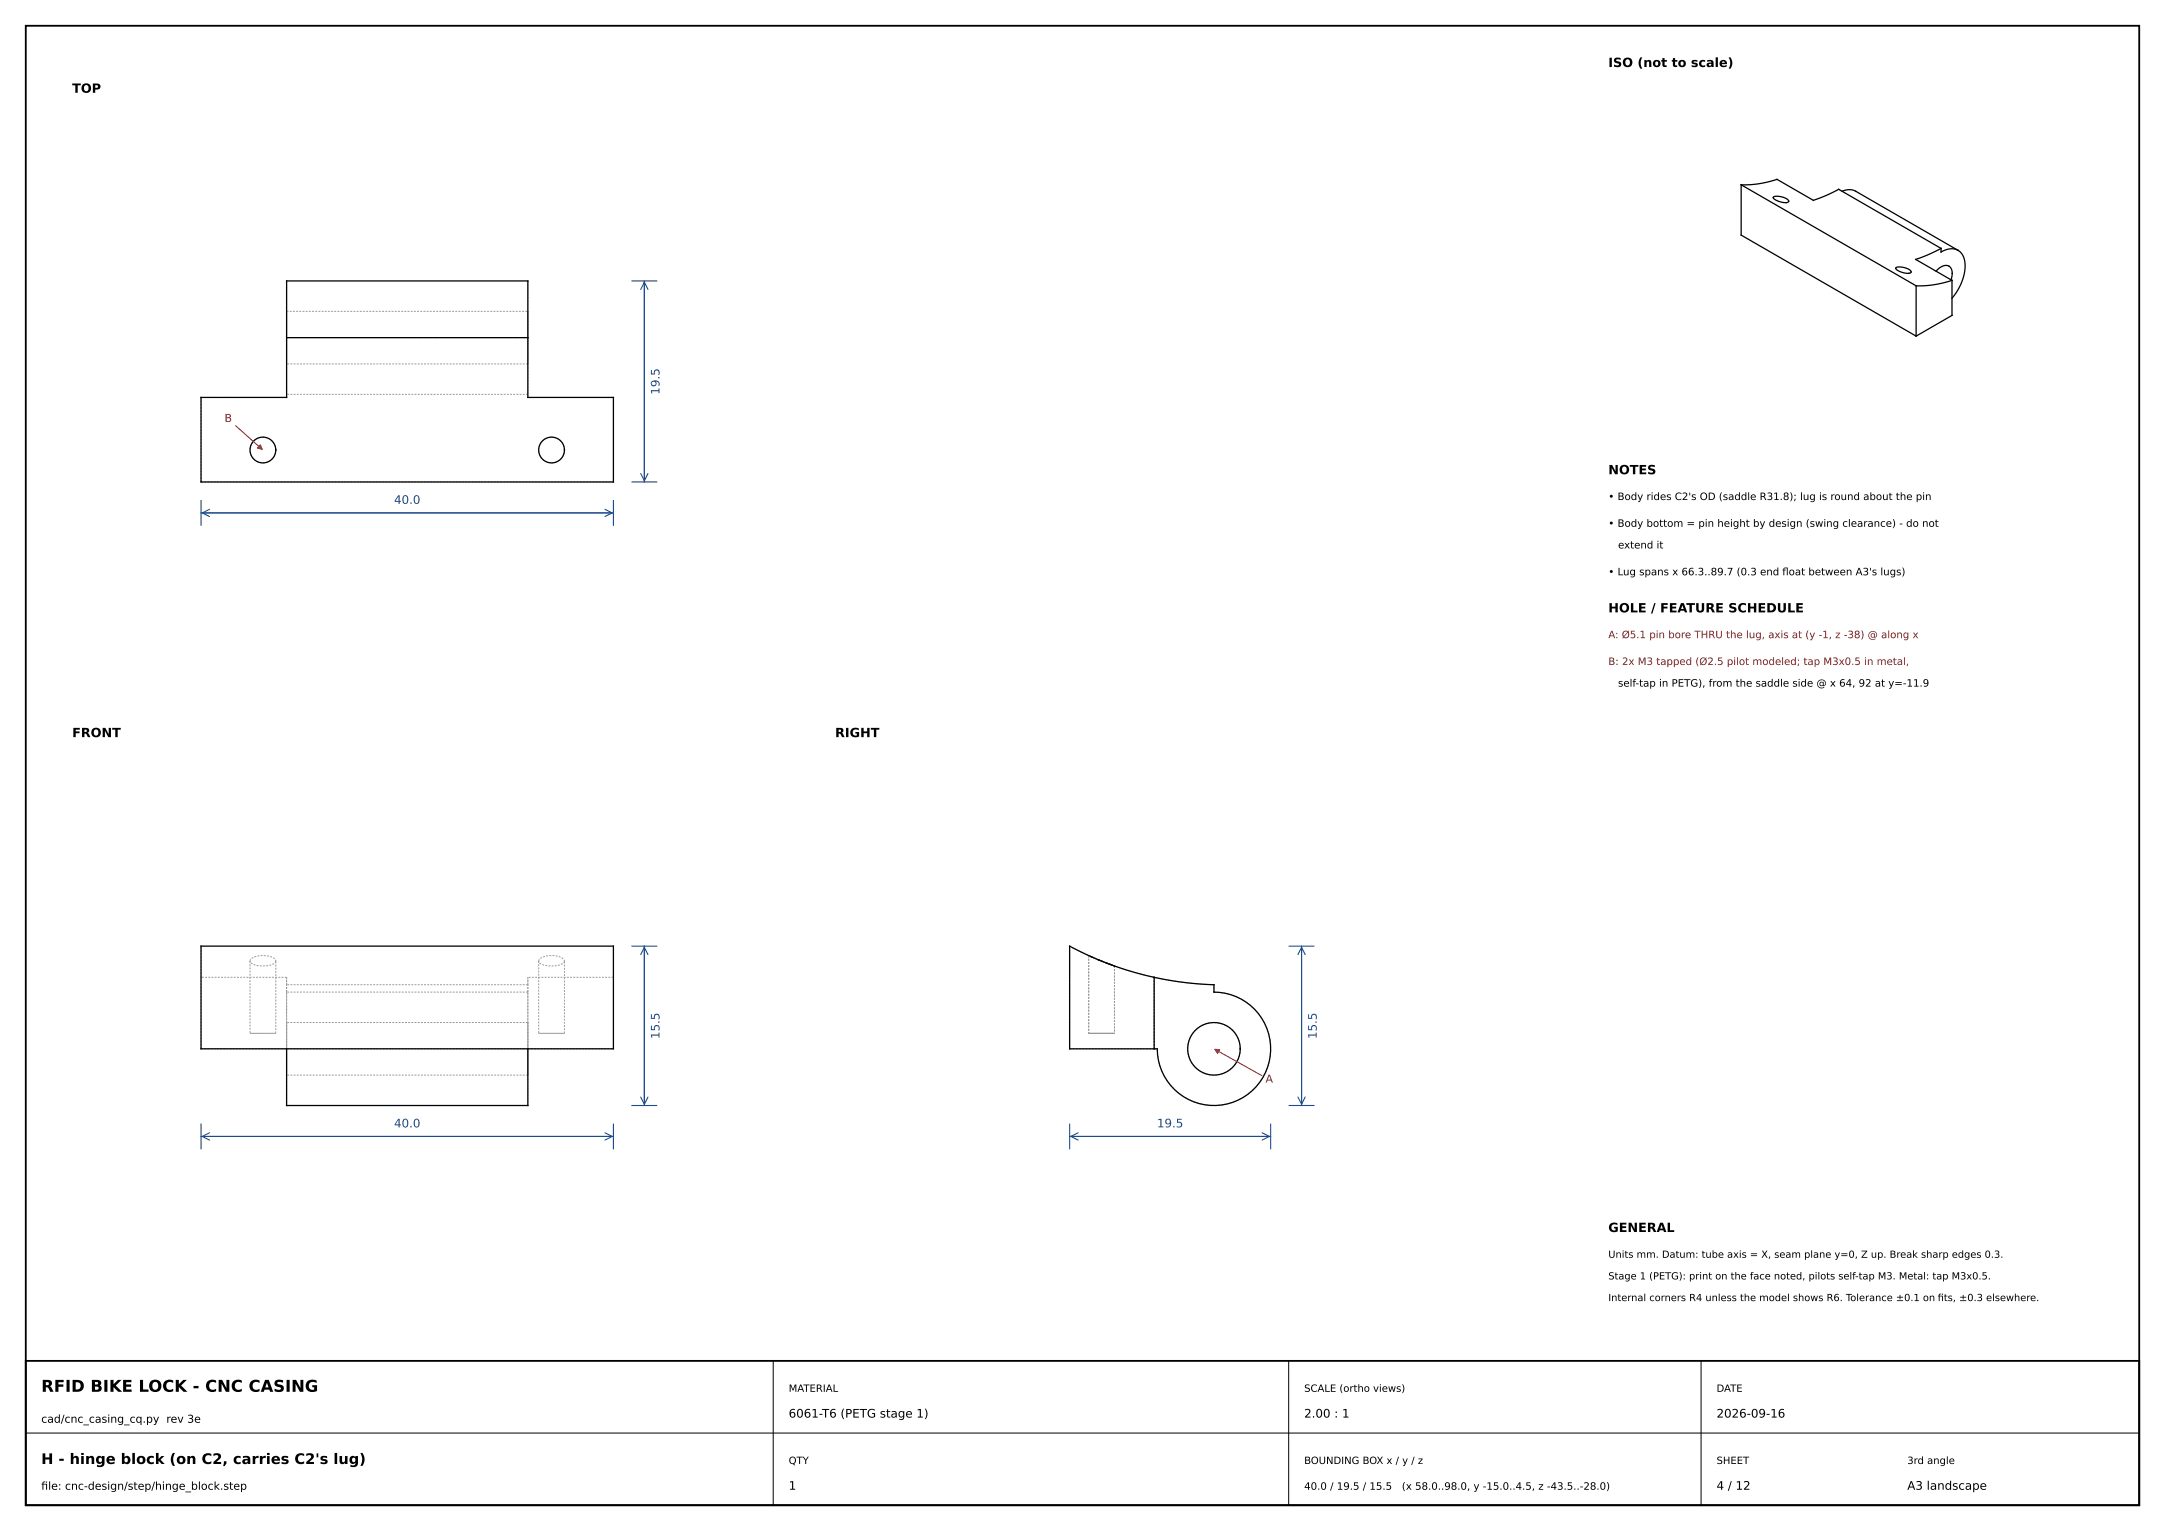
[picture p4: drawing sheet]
<svg xmlns="http://www.w3.org/2000/svg" width="420mm" height="297mm" viewBox="0 0 420 297" stroke-linecap="round" stroke-linejoin="round" font-family="sans-serif">
<defs><g id="words">
<text font-size="3.2" x="8" y="270">RFID BIKE LOCK - CNC CASING</text>
<text font-size="2.8" x="8" y="284">H - hinge block (on C2, carries C2's lug)</text>
<g font-size="2.5">
<text x="14" y="18">TOP</text>
<text x="312" y="13">ISO (not to scale)</text>
<text x="312" y="92">NOTES</text>
<text x="312" y="118.8">HOLE / FEATURE SCHEDULE</text>
<text x="14" y="143">FRONT</text>
<text x="162" y="143">RIGHT</text>
<text x="312" y="239">GENERAL</text>
</g>
<g font-size="2.3" fill="#1a4d8f">
<text x="127.9" y="76.6" transform="rotate(-90 127.9 76.6)">19.5</text>
<text x="76.4" y="97.7">40.0</text>
<text x="127.9" y="201.6" transform="rotate(-90 127.9 201.6)">15.5</text>
<text x="255.4" y="201.6" transform="rotate(-90 255.4 201.6)">15.5</text>
<text x="76.4" y="218.7">40.0</text>
<text x="224.4" y="218.7">19.5</text>
</g>
<g font-size="2.3">
<text x="153" y="275">6061-T6 (PETG stage 1)</text>
<text x="253" y="275">2.00 : 1</text>
<text x="333" y="275">2026-09-16</text>
<text x="153" y="289">1</text>
<text x="333" y="289">4 / 12</text>
<text x="370" y="289">A3 landscape</text>
</g>
<g font-size="2.1" fill="#8a1a1a">
<text x="43.6" y="81.8">B</text>
<text x="245.5" y="210">A</text>
</g>
<g font-size="2.1">
<text x="8" y="276">cad/cnc_casing_cq.py rev 3e</text>
<text x="8" y="289">fle: cnc-design/step/hinge_block.step</text>
<text x="8" y="289">i</text>
</g>
<g font-size="2">
<text x="312" y="97">• Body rides C2's OD (saddle R31.8); lug is round about the pin</text>
<text x="312" y="102.2">• Body bottom = pin height by design (swing clearance) - do not</text>
<text x="313.9" y="106.4">extend it</text>
<text x="312" y="111.6">• Lug spans x 66.3..89.7 (0.3 end foat between A3's lugs)</text>
<text x="345.8" y="111.6">l</text>
<text x="313.9" y="133.2">self-tap in PETG), from the saddle side @ x 64, 92 at y=-11.9</text>
<text x="253" y="289">40.0 / 19.5 / 15.5</text>
<text x="271.9" y="289">(x 58.0..98.0, y -15.0..4.5, z -43.5..-28.0)</text>
</g>
<g font-size="2" fill="#8a1a1a">
<text x="312" y="123.8">A: Ø5.1 pin bore THRU the lug, axis at (y -1, z -38) @ along x</text>
<text x="312" y="129">B: 2x M3 tapped (Ø2.5 pilot modeled; tap M3x0.5 in metal,</text>
</g>
<g font-size="1.9">
<text x="312" y="244">Units mm. Datum: tube axis = X, seam plane y=0, Z up. Break sharp edges 0.3.</text>
<text x="312" y="248.2">Stage 1 (PETG): print on the face noted, pilots self-tap M3. Metal: tap M3x0.5.</text>
<text x="312" y="252.4">Internal corners R4 unless the model shows R6. Tolerance ±0.1 on fts, ±0.3 elsewhere.</text>
<text x="375.9" y="252.4">i</text>
<text x="153" y="270">MATERIAL</text>
<text x="253" y="270">SCALE (ortho views)</text>
<text x="333" y="270">DATE</text>
<text x="153" y="284">QTY</text>
<text x="253" y="284">BOUNDING BOX x / y / z</text>
<text x="333" y="284">SHEET</text>
<text x="370" y="284">3rd angle</text>
</g>
</g></defs>
<path d="M5 5h410v287h-410zM5 264h410v28h-410z" fill="none" stroke="#000" stroke-width=".35"/>
<g fill="none" stroke="#9a9a9a" stroke-width=".19" stroke-dasharray=".4 .2" stroke-linecap="butt">
<path d="M55.6 54.5v22M39 77.1h16.6M55.6 77.1v-.6M55.6 60.4v10.2M55.6 70.6v-10.2M55.6 60.4h46.8M102.4 76.5h-46.8M102.4 77.1v-.6M102.4 77.1h16.6M102.4 65.5h-46.8M102.4 76.5v-22M102.4 60.4v10.2"/>
<path d="M102.4 70.6v-10.2M102.4 70.6h-46.8M39 93.5v-16.4M39 93.5h80M53.5 87.3a2.5 2.5 0 0 0-3.7-2.2 2.5 2.5 0 0 0-.2 4.2 2.5 2.5 0 0 0 3.9-1.7v-.3M109.5 87.3a2.5 2.5 0 0 0-3.7-2.2 2.5 2.5 0 0 0-.2 4.2 2.5 2.5 0 0 0 3.9-1.7v-.3M119 93.5v-16.4M39 189.6v-6.1M48.5 186.4a2.49 2.49 0 0 1 2.6-1 2.41 2.41 0 0 1 2.4 1M48.5 186.4v14.1M53.5 186.4a2.22 2.22 0 0 1-2.3 1h-.4a2.22 2.22 0 0 1-2.3-1M55.6 189.6h-16.6"/>
<path d="M55.6 191v-1.4M55.6 189.6v13.9M55.6 192.5v-1.5M55.6 192.5v22M55.6 198.4v5.1M102.4 191h-46.8M102.4 191v-1.4M102.4 192.5v-1.5M102.4 192.5h-46.8M102.4 189.6v13.9M102.4 198.4v5.1M102.4 198.4h-46.8"/>
<path d="M104.5 186.4a2.49 2.49 0 0 1 2.6-1 2.41 2.41 0 0 1 2.4 1M104.5 186.4v14.1M109.5 186.4a2.22 2.22 0 0 1-2.3 1h-.4a2.22 2.22 0 0 1-2.3-1M119 189.6v-6.1M119 189.6h-16.6M211.2 185.4l2.5 1M211.2 185.4v15.1M211.6 185.6l-.4-.2M211.7 185.6h-.1M212.1 185.8l-.4-.2M213 186.2l-.9-.4M213.7 186.4l2.5 1"/>
<path d="M213.7 186.5l-.3-.2M214.6 186.8l-.6-.2M216.2 187.4l-5-2M216.2 187.4v13.1M223.9 189.6l-4.3-1.1-4.3-1.4-3.8-1.6-4-2M223.9 189.6v13.9M235.5 191l-5.7-.4-5.9-1M235.5 192.5v-1.5M235.5 192.5a11 11 0 0 1 11 11 11 11 0 0 1-11 11 11 11 0 0 1-11-11M39 203.5v-13.9M39 203.5h16.6M48.5 200.5h5"/>
<path d="M53.5 200.5h-5M53.5 200.5v-14.1M55.6 203.5v5.1M55.6 208.6v-10.2M102.4 203.5h-46.8M102.4 203.5h16.6M102.4 214.5v-22M102.4 203.5v5.1M102.4 208.6v-10.2M102.4 208.6h-46.8M104.5 200.5h5M109.5 200.5h-5"/>
<path d="M109.5 200.5v-14.1M119 203.5v-13.9M207.5 203.5v-20M207.5 203.5h16.4M211.2 200.5h2.5M213.7 200.5h2.5M216.2 200.5h-5M223.9 203.5v-13.9M223.9 203.5h.6M240.6 203.5a5.1 5.1 0 0 1-7.4 4.5 5.1 5.1 0 0 1-.6-8.7 5.1 5.1 0 0 1 8 3.5v.7"/>
</g>
<g fill="none" stroke="#000" stroke-width=".25">
<path d="M337.8 35.8l3.3-.1 3.6-.9 7.1 4.1 2.4-.9 2.5-1.3 19.9 11.5M337.8 35.8v9.8l33.9 19.6M337.8 35.8l33.9 19.6M344.1 38.2l.7-.1 1.1 .1 .8 .4 .3 .5-.6 .2-1.1-.2-1-.4-.3-.3zM357.4 37.1l1.4-.3 1.1 .3 20 11.5M367.8 51.9l.7-.1 1.1 .2 .9 .3 .3 .5-.6 .2-1.1-.1-1.1-.5-.2-.3zM371.7 55.4v9.8M375.6 52.6l.6-.6 .7-.4 .7-.1 .5 .1 .4 .4 .2 .6v.8l-.2 .9M376.6 48.2l-2.6 1.2-2.4 .9 7.1 4.1M376.6 48.2v.7l1.7-.6h.8l.8 .3M378.7 54.4l-3.7 .9-3.3 .1M378.7 54.4v6.8l-7 4"/>
<path d="M379.9 48.6a4 4 0 0 1 1.2 4.4 11 11 0 0 1-2.4 4.9M55.6 65.5v11.6h-16.6v16.4h80v-16.4h-16.6v-11.6M55.6 65.5v-11h46.8v11M55.6 65.5h46.8M39 183.5h80v20h-80zM207.5 183.5l3.3 1.7 3.5 1.5 3.5 1.2 3.2 1 3.6 .8 3.7 .7 3.7 .4 3.5 .2v1.5a11 11 0 0 1 11 11 11 11 0 0 1-11 11 11 11 0 0 1-11-11h-17zM211.6 185.6h.1M211.7 185.6h.1M212.1 185.8h.1M213 186.2l.4 .1M213.7 186.5l.3 .1M214.6 186.8l1.6 .6"/>
<path d="M223.9 189.6v13.9M55.6 203.5v11h46.8v-11"/>
<circle cx="51" cy="87.3" r="2.5"/>
<circle cx="107" cy="87.3" r="2.5"/>
<circle cx="235.5" cy="203.5" r="5.1"/>
</g>
<g fill="none" stroke="#1a4d8f" stroke-width=".21">
<path d="M122.6 54.5h4.8M124.3 56.1l.7-1.4 .7 1.4M125 54.7v38.6M125 54.5v39M39 99.5h80M39 97.1v4.8M39.2 99.5h79.6M40.6 98.8l-1.4 .7 1.4 .7M117.4 98.8l1.4 .7-1.4 .7M119 97.1v4.8M122.6 93.5h4.8M124.3 91.9l.7 1.4 .7-1.4"/>
<path d="M122.6 183.5h4.8M124.3 185.2l.7-1.4 .7 1.4M125 183.8v30.4M125 183.5v31M250.1 183.5h4.8M251.8 185.2l.7-1.4 .7 1.4M252.5 183.8v30.4M252.5 183.5v31M39 218.1v4.8M40.6 219.8l-1.4 .7 1.4 .7M117.4 219.8l1.4 .7-1.4 .7M119 218.1v4.8"/>
<path d="M122.6 214.5h4.8M124.3 212.8l.7 1.4 .7-1.4M207.5 218.1v4.8M209.2 219.8l-1.5 .7 1.5 .7M244.8 219.8l1.5 .7-1.5 .7M246.5 218.1v4.8M250.1 214.5h4.8M251.8 212.8l.7 1.4 .7-1.4M39 220.5h80M39.2 220.5h79.6M207.5 220.5h39M207.7 220.5h38.6"/>
</g>
<path d="M5 278h410M150 264v28M250 264v28M330 264v28" fill="none" stroke="#000" stroke-width=".19"/>
<path d="M45.7 82.6l5.2 4.6M235.7 203.6l9.1 5.1" fill="none" stroke="#8a1a1a" stroke-width=".19"/>
<g fill="#8a1a1a" stroke="#8a1a1a" stroke-width=".19">
<path d="M50.5 86.3l.4 .9-1-.3z"/>
<path d="M235.7 203.6h.9l-.4 .7z"/>
</g>
<use href="#words"/>
</svg>
